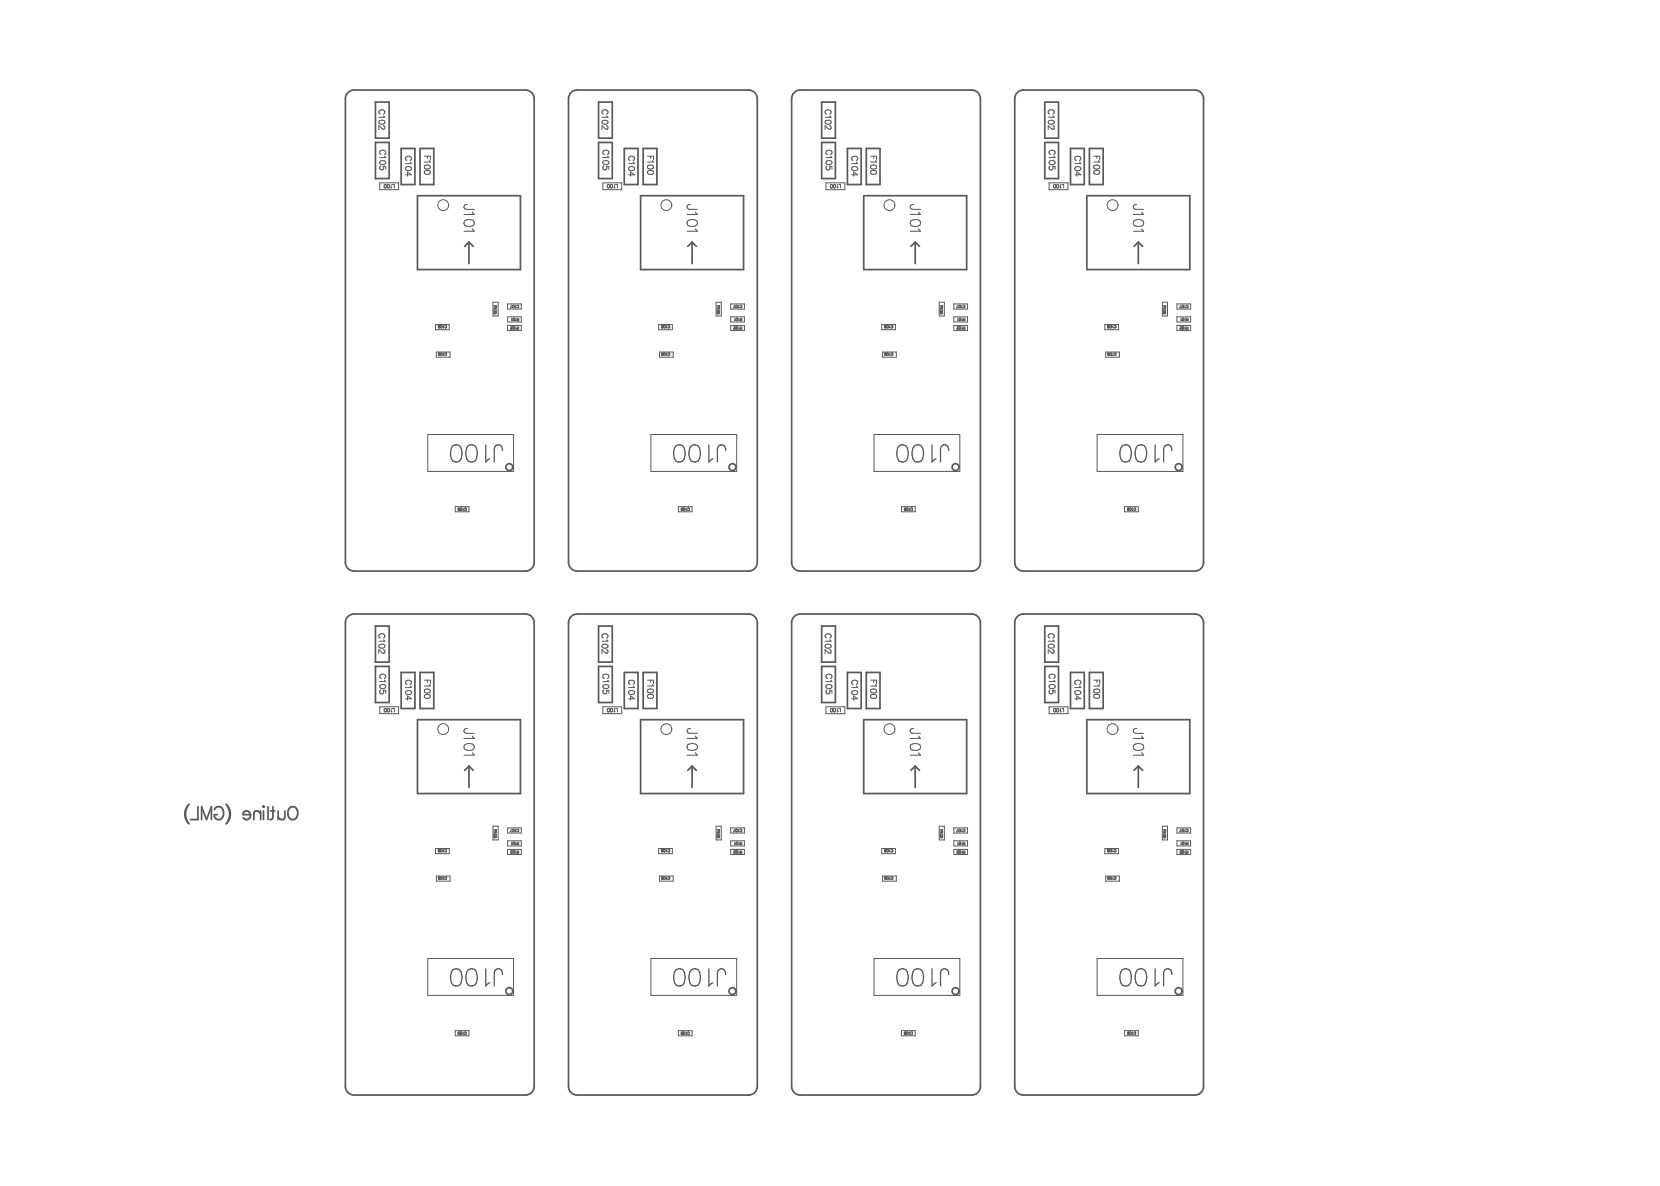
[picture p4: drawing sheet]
<svg xmlns="http://www.w3.org/2000/svg" width="644mm" height="460mm" viewBox="0 0 644 460" stroke-linecap="round" stroke-linejoin="round" font-family="sans-serif">
<g fill="none" stroke="#5a5a5a" stroke-width=".39">
<path d="M147.1 47l.9-.4a1 1 0 0 1 1.4 .9 1.26 1.26 0 0 1-1.3 .7 1.26 1.26 0 0 1-1.1-.9zM147.6 44.3a.86 .86 0 0 1-.6-1 .86 .86 0 0 1 .9-.7h.6a.86 .86 0 0 1 .9 .7 .86 .86 0 0 1-.6 1M147.9 59.9a.86 .86 0 0 1-.6-1 .86 .86 0 0 1 .9-.6h.6a.86 .86 0 0 1 .9 .6 .86 .86 0 0 1-.6 1M148.8 48.8l.6 .5-.2 .6-.3 .2-.8-.3-1.1-1.1v1.6M148.9 44.9l.5 .6h-2.4M233.7 47l.9-.4a1 1 0 0 1 1.3 .9 1.26 1.26 0 0 1-1.2 .7 1.26 1.26 0 0 1-1.1-.9zM234.2 44.3a.86 .86 0 0 1-.6-1 .86 .86 0 0 1 .9-.7h.5a.86 .86 0 0 1 .9 .7 .86 .86 0 0 1-.5 1M234.5 59.9a.86 .86 0 0 1-.6-1 .86 .86 0 0 1 .9-.6h.6a.86 .86 0 0 1 .9 .6 .86 .86 0 0 1-.6 1M235.4 48.8l.5 .5-.1 .6-.3 .2-.8-.3-1.1-1.1v1.6M235.5 44.9l.4 .6h-2.3M320.3 47l.9-.4a1 1 0 0 1 1.3 .9 1.26 1.26 0 0 1-1.2 .7 1.26 1.26 0 0 1-1.1-.9zM320.7 44.3a.86 .86 0 0 1-.5-1 .86 .86 0 0 1 .9-.7h.5a.86 .86 0 0 1 .9 .7 .86 .86 0 0 1-.5 1"/>
<path d="M321.1 59.9a.86 .86 0 0 1-.6-1 .86 .86 0 0 1 .9-.6h.6a.86 .86 0 0 1 .9 .6 .86 .86 0 0 1-.6 1M322 48.8l.5 .5v.4l-.4 .4-.8-.3-1.1-1.1v1.6M322.1 44.9l.4 .6h-2.3M406.9 47l.9-.4a1 1 0 0 1 1.3 .9 1.26 1.26 0 0 1-1.2 .7 1.26 1.26 0 0 1-1.1-.9zM407.3 44.3a.86 .86 0 0 1-.5-1 .86 .86 0 0 1 .9-.7h.5a.86 .86 0 0 1 .9 .7 .86 .86 0 0 1-.6 1M407.7 59.9a.86 .86 0 0 1-.6-1 .86 .86 0 0 1 .9-.6h.5a.86 .86 0 0 1 .9 .6 .86 .86 0 0 1-.5 1M408.5 48.8l.6 .5v.4l-.4 .4-.8-.3-1.1-1.1v1.6M408.7 44.9l.4 .6h-2.3M147.4 70.9h7.3v2.7h-7.3zM147.5 62.6l.9-.3a1 1 0 0 1 1.3 .9 1.26 1.26 0 0 1-1.3 .7 1.26 1.26 0 0 1-1-.9zM147.8 64.4a.82 .82 0 0 0-.3 1.2 .82 .82 0 0 0 1.2 .1 .82 .82 0 0 0 0-1.2l1 .1v1.1M149.2 60.6l.5 .5h-2.3"/>
<path d="M149.2 71.6a.56 .56 0 0 1 .8 .7 .56 .56 0 0 1-.9 .4zM150.4 71.6a.56 .56 0 0 1 .8 .7 .56 .56 0 0 1-.9 .4zM151.8 71.6v1.3l.3-.2M152.3 71.6h.7v1.3M157.3 67.8h2.4l-1.6-1.1v1.7M157.5 65l.8-.4a1 1 0 0 1 1.4 .9 1.26 1.26 0 0 1-1.3 .7 1.26 1.26 0 0 1-1.1-.9zM157.9 62.3a.86 .86 0 0 1-.6-1 .86 .86 0 0 1 .9-.7h.6a.86 .86 0 0 1 .9 .7 .86 .86 0 0 1-.6 1M159.2 62.9l.5 .6h-2.4M164.7 60.6h2.3v1.4M164.8 64.3l.9-.3a1 1 0 0 1 1.3 .9 1.26 1.26 0 0 1-1.2 .7 1.26 1.26 0 0 1-1.1-.9zM164.8 66.4l.9-.3a1 1 0 0 1 1.3 .9 1.26 1.26 0 0 1-1.2 .6 1.26 1.26 0 0 1-1.1-.9zM165.9 60.6v.9"/>
<path d="M166.6 62.3l.4 .6h-2.3M233.9 70.9h7.4v2.7h-7.4zM234 62.6l.9-.3a1 1 0 0 1 1.4 .9 1.26 1.26 0 0 1-1.3 .7 1.26 1.26 0 0 1-1.1-.9zM234.4 64.4a.82 .82 0 0 0-.3 1.2 .82 .82 0 0 0 1.2 .1 .82 .82 0 0 0 0-1.2l1 .1v1.1M235.8 60.6l.5 .5h-2.4M235.8 71.6a.56 .56 0 0 1 .7 .7 .56 .56 0 0 1-.8 .4zM237 71.6a.56 .56 0 0 1 .7 .7 .56 .56 0 0 1-.8 .4zM238.4 71.6v1.3l.3-.2M238.8 71.6h.8v1.3M243.9 67.8h2.4l-1.6-1.1v1.7M244 65l.9-.4a1 1 0 0 1 1.4 .9 1.26 1.26 0 0 1-1.3 .7 1.26 1.26 0 0 1-1.1-.9zM244.5 62.3a.86 .86 0 0 1-.6-1 .86 .86 0 0 1 .9-.7h.6a.86 .86 0 0 1 .9 .7 .86 .86 0 0 1-.6 1"/>
<path d="M245.8 62.9l.5 .6h-2.4M251.3 60.6h2.3v1.4M251.4 64.3l.8-.3a1 1 0 0 1 1.4 .9 1.26 1.26 0 0 1-1.3 .7 1.26 1.26 0 0 1-1-.9zM251.4 66.4l.8-.3a1 1 0 0 1 1.4 .9 1.26 1.26 0 0 1-1.3 .6 1.26 1.26 0 0 1-1-.9zM252.5 60.6v.9M253.1 62.3l.5 .6h-2.3M320.5 70.9h7.3v2.7h-7.3zM320.6 62.6l.9-.3a1 1 0 0 1 1.3 .9 1.26 1.26 0 0 1-1.2 .7 1.26 1.26 0 0 1-1.1-.9zM321 64.4a.82 .82 0 0 0-.4 1.2 .82 .82 0 0 0 1.3 .1 .82 .82 0 0 0-.1-1.2l1 .1v1.1M322.4 60.6l.4 .5h-2.3M322.4 71.6a.56 .56 0 0 1 .7 .7 .56 .56 0 0 1-.8 .4zM323.6 71.6a.56 .56 0 0 1 .7 .7 .56 .56 0 0 1-.8 .4z"/>
<path d="M325 71.6v1.3l.3-.2M325.4 71.6h.8v1.3M330.5 67.8h2.3l-1.5-1.1v1.7M330.6 65l.9-.4a1 1 0 0 1 1.3 .9 1.26 1.26 0 0 1-1.2 .7 1.26 1.26 0 0 1-1.1-.9zM331.1 62.3a.86 .86 0 0 1-.6-1 .86 .86 0 0 1 .9-.7h.5a.86 .86 0 0 1 .9 .7 .86 .86 0 0 1-.5 1M332.4 62.9l.4 .6h-2.3M337.8 60.6h2.4v1.4M337.9 64.3l.9-.3a1 1 0 0 1 1.4 .9 1.26 1.26 0 0 1-1.3 .7 1.26 1.26 0 0 1-1.1-.9zM337.9 66.4l.9-.3a1 1 0 0 1 1.4 .9 1.26 1.26 0 0 1-1.3 .6 1.26 1.26 0 0 1-1.1-.9zM339.1 60.6v.9M339.7 62.3l.5 .6h-2.4M407.1 70.9h7.3v2.7h-7.3z"/>
<path d="M407.2 62.6l.9-.3a1 1 0 0 1 1.3 .9 1.26 1.26 0 0 1-1.2 .7 1.26 1.26 0 0 1-1.1-.9zM407.5 64.4a.82 .82 0 0 0-.3 1.2 .82 .82 0 0 0 1.2 .1 .82 .82 0 0 0 0-1.2l1 .1v1.1M409 60.6l.4 .5h-2.3M409 71.6a.56 .56 0 0 1 .7 .7 .56 .56 0 0 1-.8 .4zM410.2 71.6a.56 .56 0 0 1 .7 .7 .56 .56 0 0 1-.9 .4zM411.5 71.6v1.3l.4-.2M412 71.6h.8v1.3M417.1 67.8h2.3l-1.5-1.1v1.7M417.2 65l.9-.4a1 1 0 0 1 1.3 .9 1.26 1.26 0 0 1-1.2 .7 1.26 1.26 0 0 1-1.1-.9zM417.6 62.3a.86 .86 0 0 1-.5-1 .86 .86 0 0 1 .9-.7h.5a.86 .86 0 0 1 .9 .7 .86 .86 0 0 1-.5 1M419 62.9l.4 .6h-2.3M424.4 60.6h2.3v1.4"/>
<path d="M424.5 64.3l.9-.3a1 1 0 0 1 1.3 .9 1.26 1.26 0 0 1-1.2 .7 1.26 1.26 0 0 1-1.1-.9zM424.5 66.4l.9-.3a1 1 0 0 1 1.3 .9 1.26 1.26 0 0 1-1.2 .6 1.26 1.26 0 0 1-1.1-.9zM425.6 60.6v.9M426.3 62.3l.4 .6h-2.3M191.3 117.2h2v5.4h-2zM191.6 118.6h1v.5M192.2 118.6v.4M192.2 119l.3 .2M192.2 118.9l-.6 .3M192.5 119.4l.1 .3h-1M192.6 119.1l-.1 .1M197 117.9h5.3v2h-5.3z"/>
<path d="M198.5 118.4l-.5 1h.7M200.1 118.4v1l.2-.2M200.6 118.6a.37 .37 0 0 1 .4-.2 .37 .37 0 0 1 .3 .4v.2a.37 .37 0 0 1-.3 .4 .37 .37 0 0 1-.4-.2M277.9 117.2h2v5.4h-2zM278.2 118.6h1v.5l-.4 .1M278.7 118.6v.4M278.7 119l.1 .1M278.7 118.9l-.5 .3M278.8 119.1v.1M279 119.4l.2 .3h-1M283.6 117.9h5.3v2h-5.3zM285.1 118.4l-.5 1h.7"/>
<path d="M285.6 118.4a.42 .42 0 0 1 .6 .5 .42 .42 0 0 1-.7 .3zM286.6 118.4v1l.3-.2M287.2 118.6a.37 .37 0 0 1 .4-.2 .37 .37 0 0 1 .3 .4v.2a.37 .37 0 0 1-.3 .4 .37 .37 0 0 1-.4-.2M364.5 117.2h2v5.4h-2zM364.8 118.6h1v.5M365.3 119l.4 .2M365.3 118.6v.4M365.3 118.9l-.5 .3M365.6 119.4l.2 .3h-1M365.8 119.1l-.1 .1M370.1 117.9h5.4v2h-5.4zM371.7 118.4l-.5 1h.6"/>
<path d="M372.2 118.4a.42 .42 0 0 1 .5 .5 .42 .42 0 0 1-.6 .3zM373.2 118.4v1l.3-.2M373.7 118.6a.37 .37 0 0 1 .5-.2 .37 .37 0 0 1 .3 .4v.2a.37 .37 0 0 1-.3 .4 .37 .37 0 0 1-.5-.2M451.1 117.2h2v5.4h-2zM451.4 118.6h1l-.1 .5-.3 .1M451.9 118.6v.4M451.9 119l.1 .1M451.9 118.9l-.5 .3M452 119.1v.1M452.2 119.4l.2 .3h-1M456.7 117.9h5.3v2h-5.3zM458.2 118.4l-.4 1h.6"/>
<path d="M458.8 118.4a.42 .42 0 0 1 .5 .5 .42 .42 0 0 1-.6 .3zM459.8 118.4v1l.2-.2M460.3 118.6a.37 .37 0 0 1 .4-.2 .37 .37 0 0 1 .3 .4v.2a.37 .37 0 0 1-.3 .4 .37 .37 0 0 1-.4-.2M169 125.9h5.3v2h-5.3zM169.3 136.6h5.4v1.9h-5.4zM170 126.6l.1 .1M170.1 137.2h.1M170.1 137.2l.3-.3 .3 .3M170.1 137.2l.3 .3 .3-.3M170.6 126.3h-.5l-.1 .3M170.6 126.3h.1M170.7 126.3v.4l-.6 .3 .5 .2v-.3l-.5-.2"/>
<path d="M170.7 137.2l-.1 .6-.5-.1M171.1 126.3a.42 .42 0 0 1 .5 .4 .42 .42 0 0 1-.6 .3zM172.1 126.2v1l.2-.2M172.1 136.9v1l.2-.2M172.6 126.5a.37 .37 0 0 1 .4-.3 .37 .37 0 0 1 .3 .4v.2a.37 .37 0 0 1-.3 .4 .37 .37 0 0 1-.4-.2M172.6 137.1a.37 .37 0 0 1 .4-.2 .37 .37 0 0 1 .3 .4v.2a.37 .37 0 0 1-.3 .4 .37 .37 0 0 1-.4-.3M191.7 120.3a.5 .5 0 0 1 .6-.2 .5 .5 0 0 1 .3 .6 .5 .5 0 0 1-.6 .2 .5 .5 0 0 1-.3-.6zM191.7 121.2a.5 .5 0 0 1 .6-.2 .5 .5 0 0 1 .3 .6 .5 .5 0 0 1-.6 .2 .5 .5 0 0 1-.3-.6zM197 122.9h5.3v2h-5.3zM197 126.2h5.3v2h-5.3zM198.1 126.7h.7l-.6 .7 .4 .3M198.6 123.4v1l.2-.2"/>
<path d="M198.7 127.6l-.1 .1M198.7 127.5v.1M200.2 123.4v1l.2-.2M200.2 126.7v1l.2-.2M200.6 126.7l.4 .5M200.6 123.4l.4 .5M200.7 127.6v.1M200.7 124h.1M201.3 123.4v1l-.6-.1v-.3M201.3 126.7v1h-.6M201.3 127.2l-.6 .1v.3M201.3 123.9l-.6 .1"/>
<path d="M255.6 125.9h5.3v2h-5.3zM255.9 136.6h5.3v1.9h-5.3zM256.7 126.3v.4l.5 .3-.5 .2v-.3l.5-.2M256.7 137.2l.3 .3M256.7 137.2h.1M256.7 126.3h.5l.1 .3M256.7 126.3h.1M257 136.9h.1M257 137.5h.1M257 136.9l-.3 .3M257 136.9l.3 .3M257.3 137.2l-.1 .6-.5-.1"/>
<path d="M257.3 126.6l-.1 .1M257.3 137.2l-.3 .3M257.7 126.3a.42 .42 0 0 1 .5 .4 .42 .42 0 0 1-.6 .3zM257.7 136.9a.42 .42 0 0 1 .5 .5 .42 .42 0 0 1-.6 .3zM258.7 126.2v1l.2-.2M258.7 136.9v1l.2-.2M259.2 126.5a.37 .37 0 0 1 .4-.3 .37 .37 0 0 1 .3 .4v.2a.37 .37 0 0 1-.3 .4 .37 .37 0 0 1-.4-.2M259.2 137.1a.37 .37 0 0 1 .4-.2 .37 .37 0 0 1 .3 .4v.2a.37 .37 0 0 1-.3 .4 .37 .37 0 0 1-.4-.3M283.6 126.2h5.3v2h-5.3zM283.6 122.9h5.3v2h-5.3zM284.7 126.7h.7l-.6 .9M284.8 127.6v.1"/>
<path d="M285.1 123.4v1l.3-.2M285.3 127.5l-.5 .2M285.7 126.8a.42 .42 0 0 1 .6 .4 .42 .42 0 0 1-.7 .3zM285.7 123.4a.42 .42 0 0 1 .6 .5 .42 .42 0 0 1-.7 .3zM286.8 123.4v1l.2-.2M286.8 126.7v1l.2-.2M287.2 126.7l.3 .5M287.2 123.4l.3 .5M287.9 126.7v1l-.6-.1v-.3l.6-.1M287.9 123.4v1l-.6-.1v-.3l.6-.1M342.2 125.9h5.3v2h-5.3zM342.5 136.6h5.3v1.9h-5.3z"/>
<path d="M343.2 126.6l.1 .1M343.3 137.2l.3-.3 .3 .3M343.3 137.2l.2 .3 .4-.3M343.3 137.2h.1M343.8 126.3h-.5l-.1 .3M343.8 126.3h.1M343.8 126.3v.4l-.5 .3 .5 .2v-.3l-.5-.2M343.9 137.2l-.2 .6-.4-.1M344.2 126.3a.42 .42 0 0 1 .6 .4 .42 .42 0 0 1-.7 .3zM344.2 136.9a.42 .42 0 0 1 .6 .5 .42 .42 0 0 1-.7 .3zM345.3 126.2v1l.2-.2M345.3 136.9v1l.2-.2"/>
<path d="M345.8 126.5a.37 .37 0 0 1 .4-.3 .37 .37 0 0 1 .3 .4v.2a.37 .37 0 0 1-.3 .4 .37 .37 0 0 1-.4-.2M345.8 137.1a.37 .37 0 0 1 .4-.2 .37 .37 0 0 1 .3 .4v.2a.37 .37 0 0 1-.3 .4 .37 .37 0 0 1-.4-.3M370.1 126.2h5.4v2h-5.4zM370.1 122.9h5.4v2h-5.4zM371.3 126.7h.7l-.7 .7 .5 .3M371.7 123.4v1l.3-.2M371.9 127.6l-.1 .1M371.9 127.5v.1M372.3 126.8a.42 .42 0 0 1 .6 .4 .42 .42 0 0 1-.7 .3zM372.3 123.4a.42 .42 0 0 1 .6 .5 .42 .42 0 0 1-.7 .3zM373.3 123.4v1l.3-.2M373.3 126.7v1l.3-.2"/>
<path d="M373.8 126.7l.3 .5M373.8 123.4l.3 .5M373.8 127.6l.1 .1M373.9 124h-.1M374.5 126.7v1h-.6M374.5 127.2l-.6 .1-.1 .3M374.5 123.4v1l-.6-.1-.1-.3M374.5 123.9l-.6 .1M428.7 125.9h5.4v2h-5.4zM429.1 136.6h5.3v1.9h-5.3zM429.8 126.3v.4l.6 .3-.5 .2v-.3l.5-.2M429.8 137.2l.3 .3"/>
<path d="M429.8 137.2h.1M429.9 126.3h.5l.1 .3M429.9 126.3h-.1M430.1 136.9h.1M430.1 137.5h.1M430.1 136.9l-.3 .3M430.2 136.9l.3 .3M430.5 137.2l-.2 .6-.4-.1M430.5 126.6l-.1 .1M430.5 137.2l-.3 .3M430.8 126.3a.42 .42 0 0 1 .6 .4 .42 .42 0 0 1-.7 .3zM430.8 136.9a.42 .42 0 0 1 .6 .5 .42 .42 0 0 1-.7 .3z"/>
<path d="M431.8 126.2v1l.3-.2M431.8 136.9v1l.3-.2M432.4 126.5a.37 .37 0 0 1 .4-.3 .37 .37 0 0 1 .3 .4v.2a.37 .37 0 0 1-.3 .4 .37 .37 0 0 1-.4-.2M432.4 137.1a.37 .37 0 0 1 .4-.2 .37 .37 0 0 1 .3 .4v.2a.37 .37 0 0 1-.3 .4 .37 .37 0 0 1-.4-.3M456.7 126.2h5.3v2h-5.3zM456.7 122.9h5.3v2h-5.3zM457.9 126.7h.6l-.5 .9M458 127.6v.1M458 127.7h.4M458.3 123.4v1l.2-.2M458.4 127.6v.1M458.5 127.5l-.1 .1"/>
<path d="M458.9 126.8a.42 .42 0 0 1 .5 .4 .42 .42 0 0 1-.6 .3zM458.9 123.4a.42 .42 0 0 1 .5 .5 .42 .42 0 0 1-.6 .3zM459.9 123.4v1l.3-.2M459.9 126.7v1l.3-.2M460.4 126.7l.3 .5M460.4 123.4l.3 .5M460.4 127.6l.1 .1M460.5 124h-.1M461 126.7v1h-.5M461 127.2l-.5 .1-.1 .3M461 123.4v1l-.5-.1-.1-.3M461 123.9l-.5 .1"/>
<path d="M166 168.5h33.3v14.4h-33.3zM252.6 168.5h33.3v14.4h-33.3zM339.2 168.5h33.3v14.4h-33.3zM425.7 168.5h33.3v14.4h-33.3zM176.7 196.5h5.3v2h-5.3zM177.8 197.7l.2 .3 .4-.3M177.8 197.7l.2-.3 .4 .3M178.3 197.2l-.4-.1-.1 .6M178.4 197.7h.1M179.8 197v1l.2-.2M180.3 197.3a.37 .37 0 0 1 .4-.3 .37 .37 0 0 1 .3 .4v.2a.37 .37 0 0 1-.3 .4 .37 .37 0 0 1-.4-.2M263.2 196.5h5.4v2h-5.4z"/>
<path d="M264.3 197.7l.3 .3M264.6 198h.1M264.6 197.4h.1M264.6 197.4l-.3 .3M264.7 197.4l.3 .3M264.9 197.2l-.4-.1-.2 .6M265 197.7h.1M265 197.7l-.3 .3M265.3 197.1a.42 .42 0 0 1 .6 .4 .42 .42 0 0 1-.7 .3zM266.3 197v1l.3-.2M266.9 197.3a.37 .37 0 0 1 .4-.3 .37 .37 0 0 1 .3 .4v.2a.37 .37 0 0 1-.3 .4 .37 .37 0 0 1-.4-.2M349.8 196.5h5.3v2h-5.3z"/>
<path d="M350.9 197.7l.3 .3 .3-.3M350.9 197.7l.3-.3 .3 .3M351.5 197.2l-.4-.1-.2 .6M351.5 197.7h.1M351.9 197.1a.42 .42 0 0 1 .5 .4 .42 .42 0 0 1-.6 .3zM352.9 197v1l.3-.2M353.4 197.3a.37 .37 0 0 1 .5-.3 .37 .37 0 0 1 .2 .4v.2a.37 .37 0 0 1-.2 .4 .37 .37 0 0 1-.5-.2M436.4 196.5h5.3v2h-5.3zM437.5 197.7l.3 .3M437.8 198h.1M437.8 197.4h.1M437.8 197.4l-.3 .3"/>
<path d="M437.8 197.4l.3 .3M438.1 197.2l-.5-.1-.1 .6M438.1 197.7h.1M438.1 197.7l-.3 .3M438.5 197.1a.42 .42 0 0 1 .5 .4 .42 .42 0 0 1-.6 .3zM439.5 197v1l.2-.2M440 197.3a.37 .37 0 0 1 .4-.3 .37 .37 0 0 1 .3 .4v.2a.37 .37 0 0 1-.3 .4 .37 .37 0 0 1-.4-.2M147.1 250.2l.9-.3a1 1 0 0 1 1.4 .8 1.26 1.26 0 0 1-1.3 .7 1.26 1.26 0 0 1-1.1-.9zM147.6 247.5a.86 .86 0 0 1-.6-1 .86 .86 0 0 1 .9-.7h.6a.86 .86 0 0 1 .9 .7 .86 .86 0 0 1-.6 1M148.8 252l.6 .5-.2 .7-.3 .2-.8-.4-1.1-1.1v1.6M148.9 248.2l.5 .5h-2.4M233.7 250.2l.9-.3a1 1 0 0 1 1.3 .8 1.26 1.26 0 0 1-1.2 .7 1.26 1.26 0 0 1-1.1-.9z"/>
<path d="M234.2 247.5a.86 .86 0 0 1-.6-1 .86 .86 0 0 1 .9-.7h.5a.86 .86 0 0 1 .9 .7 .86 .86 0 0 1-.5 1M235.4 252l.5 .5-.1 .7-.3 .2-.8-.4-1.1-1.1v1.6M235.5 248.2l.4 .5h-2.3M320.3 250.2l.9-.3a1 1 0 0 1 1.3 .8 1.26 1.26 0 0 1-1.2 .7 1.26 1.26 0 0 1-1.1-.9zM320.7 247.5a.86 .86 0 0 1-.5-1 .86 .86 0 0 1 .9-.7h.5a.86 .86 0 0 1 .9 .7 .86 .86 0 0 1-.5 1M322 252l.5 .5v.4l-.4 .5-.8-.4-1.1-1.1v1.6M322.1 248.2l.4 .5h-2.3M406.9 250.2l.9-.3a1 1 0 0 1 1.3 .8 1.26 1.26 0 0 1-1.2 .7 1.26 1.26 0 0 1-1.1-.9zM407.3 247.5a.86 .86 0 0 1-.5-1 .86 .86 0 0 1 .9-.7h.5a.86 .86 0 0 1 .9 .7 .86 .86 0 0 1-.6 1M408.5 252l.6 .5v.4l-.4 .5-.8-.4-1.1-1.1v1.6M408.7 248.2l.4 .5h-2.3M147.4 274.2h7.3v2.6h-7.3z"/>
<path d="M147.5 265.9l.9-.4a1 1 0 0 1 1.3 .9 1.26 1.26 0 0 1-1.3 .7 1.26 1.26 0 0 1-1-.9zM147.8 267.6a.82 .82 0 0 0-.3 1.2 .82 .82 0 0 0 1.2 .2 .82 .82 0 0 0 0-1.3l1 .1v1.1M147.9 263.2a.86 .86 0 0 1-.6-1 .86 .86 0 0 1 .9-.7h.6a.86 .86 0 0 1 .9 .7 .86 .86 0 0 1-.6 1M149.2 263.8l.5 .6h-2.3M149.2 274.9a.56 .56 0 0 1 .8 .6 .56 .56 0 0 1-.9 .4zM150.4 274.9a.56 .56 0 0 1 .8 .6 .56 .56 0 0 1-.9 .4zM151.8 274.8v1.3l.3-.2M152.3 274.8h.7v1.3M157.3 271h2.4l-1.6-1.1v1.7M157.5 268.2l.8-.3a1 1 0 0 1 1.4 .8 1.26 1.26 0 0 1-1.3 .7 1.26 1.26 0 0 1-1.1-.9zM157.9 265.5a.86 .86 0 0 1-.6-1 .86 .86 0 0 1 .9-.7h.6a.86 .86 0 0 1 .9 .7 .86 .86 0 0 1-.6 1M159.2 266.1l.5 .6h-2.4"/>
<path d="M164.7 263.8h2.3v1.5M164.8 269.7l.9-.4a1 1 0 0 1 1.3 .9 1.26 1.26 0 0 1-1.2 .7 1.26 1.26 0 0 1-1.1-.9zM164.8 267.6l.9-.4a1 1 0 0 1 1.3 .9 1.26 1.26 0 0 1-1.2 .7 1.26 1.26 0 0 1-1.1-.9zM165.9 263.8v.9M166.6 265.5l.4 .6h-2.3M233.9 274.2h7.4v2.6h-7.4zM234 265.9l.9-.4a1 1 0 0 1 1.4 .9 1.26 1.26 0 0 1-1.3 .7 1.26 1.26 0 0 1-1.1-.9zM234.4 267.6a.82 .82 0 0 0-.3 1.2 .82 .82 0 0 0 1.2 .2 .82 .82 0 0 0 0-1.3l1 .1v1.1M234.5 263.2a.86 .86 0 0 1-.6-1 .86 .86 0 0 1 .9-.7h.6a.86 .86 0 0 1 .9 .7 .86 .86 0 0 1-.6 1M235.8 263.8l.5 .6h-2.4M235.8 274.9a.56 .56 0 0 1 .7 .6 .56 .56 0 0 1-.8 .4zM237 274.9a.56 .56 0 0 1 .7 .6 .56 .56 0 0 1-.8 .4z"/>
<path d="M238.4 274.8v1.3l.3-.2M238.8 274.8h.8v1.3M243.9 271h2.4l-1.6-1.1v1.7M244 268.2l.9-.3a1 1 0 0 1 1.4 .8 1.26 1.26 0 0 1-1.3 .7 1.26 1.26 0 0 1-1.1-.9zM244.5 265.5a.86 .86 0 0 1-.6-1 .86 .86 0 0 1 .9-.7h.6a.86 .86 0 0 1 .9 .7 .86 .86 0 0 1-.6 1M245.8 266.1l.5 .6h-2.4M251.3 263.8h2.3v1.5M251.4 267.6l.8-.4a1 1 0 0 1 1.4 .9 1.26 1.26 0 0 1-1.3 .7 1.26 1.26 0 0 1-1-.9zM251.4 269.7l.8-.4a1 1 0 0 1 1.4 .9 1.26 1.26 0 0 1-1.3 .7 1.26 1.26 0 0 1-1-.9zM252.5 263.8v.9M253.1 265.5l.5 .6h-2.3M320.5 274.2h7.3v2.6h-7.3z"/>
<path d="M320.6 265.9l.9-.4a1 1 0 0 1 1.3 .9 1.26 1.26 0 0 1-1.2 .7 1.26 1.26 0 0 1-1.1-.9zM321 267.6a.82 .82 0 0 0-.4 1.2 .82 .82 0 0 0 1.3 .2 .82 .82 0 0 0-.1-1.3l1 .1v1.1M321.1 263.2a.86 .86 0 0 1-.6-1 .86 .86 0 0 1 .9-.7h.6a.86 .86 0 0 1 .9 .7 .86 .86 0 0 1-.6 1M322.4 263.8l.4 .6h-2.3M322.4 274.9a.56 .56 0 0 1 .7 .6 .56 .56 0 0 1-.8 .4zM323.6 274.9a.56 .56 0 0 1 .7 .6 .56 .56 0 0 1-.8 .4zM325 274.8v1.3l.3-.2M325.4 274.8h.8v1.3M330.5 271h2.3l-1.5-1.1v1.7M330.6 268.2l.9-.3a1 1 0 0 1 1.3 .8 1.26 1.26 0 0 1-1.2 .7 1.26 1.26 0 0 1-1.1-.9zM331.1 265.5a.86 .86 0 0 1-.6-1 .86 .86 0 0 1 .9-.7h.5a.86 .86 0 0 1 .9 .7 .86 .86 0 0 1-.5 1M332.4 266.1l.4 .6h-2.3"/>
<path d="M337.8 263.8h2.4v1.5M337.9 267.6l.9-.4a1 1 0 0 1 1.4 .9 1.26 1.26 0 0 1-1.3 .7 1.26 1.26 0 0 1-1.1-.9zM337.9 269.7l.9-.4a1 1 0 0 1 1.4 .9 1.26 1.26 0 0 1-1.3 .7 1.26 1.26 0 0 1-1.1-.9zM339.1 263.8v.9M339.7 265.5l.5 .6h-2.4M407.1 274.2h7.3v2.6h-7.3zM407.2 265.9l.9-.4a1 1 0 0 1 1.3 .9 1.26 1.26 0 0 1-1.2 .7 1.26 1.26 0 0 1-1.1-.9zM407.5 267.6a.82 .82 0 0 0-.3 1.2 .82 .82 0 0 0 1.2 .2 .82 .82 0 0 0 0-1.3l1 .1v1.1M407.7 263.2a.86 .86 0 0 1-.6-1 .86 .86 0 0 1 .9-.7h.5a.86 .86 0 0 1 .9 .7 .86 .86 0 0 1-.5 1M409 263.8l.4 .6h-2.3M409 274.9a.61 .61 0 0 1 .7 .6 .61 .61 0 0 1-.7 .6zM410.2 274.9a.61 .61 0 0 1 .7 .6 .61 .61 0 0 1-.7 .6z"/>
<path d="M411.5 274.8v1.3l.4-.2M412 274.8h.8v1.3M417.1 271h2.3l-1.5-1.1v1.7M417.2 268.2l.9-.3a1 1 0 0 1 1.3 .8 1.26 1.26 0 0 1-1.2 .7 1.26 1.26 0 0 1-1.1-.9zM417.6 265.5a.86 .86 0 0 1-.5-1 .86 .86 0 0 1 .9-.7h.5a.86 .86 0 0 1 .9 .7 .86 .86 0 0 1-.5 1M419 266.1l.4 .6h-2.3M424.4 263.8h2.3v1.5M424.5 267.6l.9-.4a1 1 0 0 1 1.3 .9 1.26 1.26 0 0 1-1.2 .7 1.26 1.26 0 0 1-1.1-.9zM424.5 269.7l.9-.4a1 1 0 0 1 1.3 .9 1.26 1.26 0 0 1-1.2 .7 1.26 1.26 0 0 1-1.1-.9zM425.6 263.8v.9M426.3 265.5l.4 .6h-2.3M169 329.1h5.3v2h-5.3z"/>
<path d="M169.3 339.8h5.4v2h-5.4zM170.1 329.6h.6v.3l-.6 .3 .5 .2zM171.1 329.5a.42 .42 0 0 1 .5 .5 .42 .42 0 0 1-.6 .3zM172.1 329.5v1l.2-.2M172.6 329.7a.37 .37 0 0 1 .4-.2 .37 .37 0 0 1 .3 .3v.3a.37 .37 0 0 1-.3 .4 .37 .37 0 0 1-.4-.3M191.3 320.5h2v5.3h-2zM191.6 321.8h1v.6M191.7 323.6a.5 .5 0 0 1 .6-.2 .5 .5 0 0 1 .3 .5 .5 .5 0 0 1-.6 .2 .5 .5 0 0 1-.3-.5zM191.7 324.5a.5 .5 0 0 1 .6-.2 .5 .5 0 0 1 .3 .5 .5 .5 0 0 1-.6 .2 .5 .5 0 0 1-.3-.5zM192.2 321.8v.6h.3M192.2 322.1l-.6 .4M192.5 322.7l.1 .2h-1"/>
<path d="M192.6 322.4h-.1M197 329.5h5.3v2h-5.3zM197 321.1h5.3v2h-5.3zM197 326.1h5.3v2h-5.3zM198.1 330h.7l-.6 .6M198.2 330.7l.2 .3 .3-.2M198.2 330.6v.1M198.5 321.6l-.5 1h.7M198.6 326.6v1l.2-.2M198.7 330.7v.1M199.1 321.7a.42 .42 0 0 1 .5 .4 .42 .42 0 0 1-.6 .3zM199.2 330a.42 .42 0 0 1 .5 .5 .42 .42 0 0 1-.6 .3z"/>
<path d="M200.1 321.6v1l.2-.2M200.2 330v1l.2-.2M200.2 326.6v1l.2-.2M200.6 321.9a.37 .37 0 0 1 .4-.3 .37 .37 0 0 1 .3 .4v.2a.37 .37 0 0 1-.3 .4 .37 .37 0 0 1-.4-.2M200.6 330l.4 .5M200.6 326.6l.4 .5M200.7 327.2h.1M201.3 326.6v1h-.6v-.4M201.3 330v1l-.6-.1v-.4h.6M201.3 327.1l-.6 .1M255.6 329.1h5.3v2h-5.3zM255.9 339.8h5.3v2h-5.3z"/>
<path d="M256.7 329.5l.5 .1v.3l-.5 .3 .5 .2v-.3l-.5-.2zM257.7 329.5a.42 .42 0 0 1 .5 .5 .42 .42 0 0 1-.6 .3zM258.7 329.5v1l.2-.2M259.2 329.7a.37 .37 0 0 1 .4-.2 .37 .37 0 0 1 .3 .3v.3a.37 .37 0 0 1-.3 .4 .37 .37 0 0 1-.4-.3M277.9 320.5h2v5.3h-2zM278.2 321.8h1v.6h-.4M278.7 321.8l.1 .6M278.7 322.1l-.5 .4M278.8 322.4h.1M279 322.7l.2 .2h-1M283.6 329.5h5.3v2h-5.3zM283.6 326.1h5.3v2h-5.3z"/>
<path d="M283.6 321.1h5.3v2h-5.3zM284.7 330h.7l-.6 .7 .1 .3 .4-.2M285.1 321.6l-.5 1h.7M285.1 326.6v1l.3-.2M285.3 330.7v.1M285.6 321.7a.42 .42 0 0 1 .6 .4 .42 .42 0 0 1-.7 .3zM285.7 330a.42 .42 0 0 1 .6 .5 .42 .42 0 0 1-.7 .3zM285.7 326.7a.42 .42 0 0 1 .6 .4 .42 .42 0 0 1-.7 .3zM286.6 321.6v1l.3-.2M286.8 330v1l.2-.2M286.8 326.6v1l.2-.2M287.2 321.9a.37 .37 0 0 1 .4-.3 .37 .37 0 0 1 .3 .4v.2a.37 .37 0 0 1-.3 .4 .37 .37 0 0 1-.4-.2"/>
<path d="M287.2 330l.3 .5M287.2 326.6l.3 .5M287.3 330.6l-.1 .1M287.9 330v1l-.7-.3M287.9 330.5l-.6 .1M287.9 326.6v1l-.6-.1v-.3l.6-.1M342.2 329.1h5.3v2h-5.3zM342.5 339.8h5.3v2h-5.3zM343.3 329.5l.5 .1v.3l-.5 .3 .5 .2v-.3l-.5-.2zM344.2 329.5a.42 .42 0 0 1 .6 .5 .42 .42 0 0 1-.7 .3zM345.3 329.5v1l.2-.2M345.8 329.7a.37 .37 0 0 1 .4-.2 .37 .37 0 0 1 .3 .3v.3a.37 .37 0 0 1-.3 .4 .37 .37 0 0 1-.4-.3"/>
<path d="M364.5 320.5h2v5.3h-2zM364.8 321.8h1v.6M365.3 321.8l.1 .6h.3M365.3 322.1l-.5 .4M365.6 322.7l.2 .2h-1M365.8 322.4h-.1M370.1 329.5h5.4v2h-5.4zM370.1 326.1h5.4v2h-5.4zM370.1 321.1h5.4v2h-5.4zM371.3 330h.7l-.6 .6M371.3 330.7l.2 .3 .4-.2M371.4 330.6l-.1 .1"/>
<path d="M371.7 321.6l-.5 1h.6M371.7 326.6v1l.3-.2M371.9 330.7v.1M372.2 321.7a.42 .42 0 0 1 .6 .4 .42 .42 0 0 1-.7 .3zM372.3 330a.42 .42 0 0 1 .6 .5 .42 .42 0 0 1-.7 .3zM372.3 326.7a.42 .42 0 0 1 .6 .4 .42 .42 0 0 1-.7 .3zM373.2 321.6v1l.3-.2M373.3 330v1l.3-.2M373.3 326.6v1l.3-.2M373.7 321.9a.37 .37 0 0 1 .5-.3 .37 .37 0 0 1 .3 .4v.2a.37 .37 0 0 1-.3 .4 .37 .37 0 0 1-.5-.2M373.8 330l.3 .5M373.8 326.6l.3 .5"/>
<path d="M373.9 327.2h-.1M374.5 330v1l-.7-.1 .1-.4h.6M374.5 326.6v1h-.6l-.1-.4M374.5 327.1l-.6 .1M428.7 329.1h5.4v2h-5.4zM429.1 339.8h5.3v2h-5.3zM429.9 329.5l.5 .1v.3l-.6 .3 .6 .2v-.3l-.6-.2zM430.8 329.5a.42 .42 0 0 1 .6 .5 .42 .42 0 0 1-.7 .3zM431.8 329.5v1l.3-.2M432.4 329.7a.37 .37 0 0 1 .4-.2 .37 .37 0 0 1 .3 .3v.3a.37 .37 0 0 1-.3 .4 .37 .37 0 0 1-.4-.3M451.1 320.5h2v5.3h-2zM451.4 321.8h1l-.1 .6h-.3"/>
<path d="M451.9 321.8l.1 .6M451.9 322.1l-.5 .4M452 322.4h.1M452.2 322.7l.2 .2h-1M456.7 329.5h5.3v2h-5.3zM456.7 326.1h5.3v2h-5.3zM456.7 321.1h5.3v2h-5.3zM457.9 330h.6l-.6 .7 .2 .3 .4-.2M458.2 321.6l-.4 1h.6M458.3 326.6v1l.2-.2M458.5 330.7v.1M458.8 321.7a.42 .42 0 0 1 .5 .4 .42 .42 0 0 1-.6 .3z"/>
<path d="M458.9 330a.42 .42 0 0 1 .5 .5 .42 .42 0 0 1-.6 .3zM458.9 326.7a.42 .42 0 0 1 .5 .4 .42 .42 0 0 1-.6 .3zM459.8 321.6v1l.2-.2M459.9 330v1l.3-.2M459.9 326.6v1l.3-.2M460.3 321.9a.37 .37 0 0 1 .4-.3 .37 .37 0 0 1 .3 .4v.2a.37 .37 0 0 1-.3 .4 .37 .37 0 0 1-.4-.2M460.4 330l.3 .5M460.4 326.6l.3 .5M460.5 327.2h-.1M461 330v1l-.6-.1 .1-.4h.5M461 326.6v1h-.5l-.1-.4M461 327.1l-.5 .1"/>
<path d="M170.1 340.4v.1M170.1 340.4l.3-.3 .3 .4M170.1 340.5l.3 .2 .3-.2M170.7 340.5l-.1 .6-.5-.1M172.1 340.1v1l.2-.2M172.6 340.4a.37 .37 0 0 1 .4-.3 .37 .37 0 0 1 .3 .4v.2a.37 .37 0 0 1-.3 .4 .37 .37 0 0 1-.4-.2M256.7 340.5l.3 .2M256.7 340.4v.1M257 340.1h.1M257 340.7h.1M257 340.1l-.3 .3M257 340.1l.3 .4"/>
<path d="M257.3 340.5l-.1 .6-.5-.1M257.3 340.5l-.3 .2M257.7 340.2a.42 .42 0 0 1 .5 .4 .42 .42 0 0 1-.6 .3zM258.7 340.1v1l.2-.2M259.2 340.4a.37 .37 0 0 1 .4-.3 .37 .37 0 0 1 .3 .4v.2a.37 .37 0 0 1-.3 .4 .37 .37 0 0 1-.4-.2M343.3 340.4l.3-.3 .3 .4M343.3 340.5l.2 .2 .4-.2M343.3 340.4v.1M343.9 340.5l-.2 .6-.4-.1M344.2 340.2a.42 .42 0 0 1 .6 .4 .42 .42 0 0 1-.7 .3zM345.3 340.1v1l.2-.2M345.8 340.4a.37 .37 0 0 1 .4-.3 .37 .37 0 0 1 .3 .4v.2a.37 .37 0 0 1-.3 .4 .37 .37 0 0 1-.4-.2"/>
<path d="M429.8 340.5l.3 .2M429.8 340.4v.1M430.1 340.1h.1M430.1 340.7h.1M430.1 340.1l-.3 .3M430.2 340.1l.3 .4M430.5 340.5l-.2 .6-.4-.1M430.5 340.5l-.3 .2M430.8 340.2a.42 .42 0 0 1 .6 .4 .42 .42 0 0 1-.7 .3zM431.8 340.1v1l.3-.2M432.4 340.4a.37 .37 0 0 1 .4-.3 .37 .37 0 0 1 .3 .4v.2a.37 .37 0 0 1-.3 .4 .37 .37 0 0 1-.4-.2M166 371.8h33.3v14.3h-33.3z"/>
<path d="M252.6 371.8h33.3v14.3h-33.3zM339.2 371.8h33.3v14.3h-33.3zM425.7 371.8h33.3v14.3h-33.3zM176.7 399.8h5.3v2h-5.3zM263.2 399.8h5.4v2h-5.4zM349.8 399.8h5.3v2h-5.3zM436.4 399.8h5.3v2h-5.3zM177.8 400.9l.2 .4 .4-.3M177.8 400.9l.2-.3 .4 .3M178.3 400.4l-.4-.1-.1 .6M178.4 400.9v.1M178.7 400.3a.42 .42 0 0 1 .6 .5 .42 .42 0 0 1-.7 .3z"/>
<path d="M179.8 400.3v1l.2-.2M180.3 400.5a.37 .37 0 0 1 .4-.2 .37 .37 0 0 1 .3 .3v.3a.37 .37 0 0 1-.3 .4 .37 .37 0 0 1-.4-.3M264.3 400.9l.3 .4M264.6 401.3h.1M264.6 400.6h.1M264.6 400.6l-.3 .3M264.7 400.6l.3 .3M264.9 400.4l-.4-.1-.2 .6M265 400.9v.1M265 401l-.3 .3M265.3 400.3a.42 .42 0 0 1 .6 .5 .42 .42 0 0 1-.7 .3zM266.3 400.3v1l.3-.2"/>
<path d="M266.9 400.5a.37 .37 0 0 1 .4-.2 .37 .37 0 0 1 .3 .3v.3a.37 .37 0 0 1-.3 .4 .37 .37 0 0 1-.4-.3M350.9 400.9l.3 .4 .3-.3M350.9 400.9l.3-.3 .3 .3M351.5 400.4l-.4-.1-.2 .6M351.5 400.9v.1M351.9 400.3a.42 .42 0 0 1 .5 .5 .42 .42 0 0 1-.6 .3zM352.9 400.3v1l.3-.2M353.4 400.5a.37 .37 0 0 1 .5-.2 .37 .37 0 0 1 .2 .3v.3a.37 .37 0 0 1-.2 .4 .37 .37 0 0 1-.5-.3M437.5 400.9l.3 .4M437.8 401.3h.1M437.8 400.6h.1M437.8 400.6l-.3 .3"/>
<path d="M437.8 400.6l.3 .3M438.1 400.4l-.5-.1-.1 .6M438.1 400.9v.1M438.1 401l-.3 .3M438.5 400.3a.42 .42 0 0 1 .5 .5 .42 .42 0 0 1-.6 .3zM439.5 400.3v1l.2-.2M440 400.5a.37 .37 0 0 1 .4-.2 .37 .37 0 0 1 .3 .3v.3a.37 .37 0 0 1-.3 .4 .37 .37 0 0 1-.4-.3"/>
<circle cx="172" cy="79.6" r="2.11"/>
<circle cx="258.6" cy="79.6" r="2.11"/>
<circle cx="345.2" cy="79.6" r="2.11"/>
<circle cx="431.7" cy="79.6" r="2.11"/>
<circle cx="199.2" cy="119" r=".43"/>
<circle cx="171.2" cy="137.5" r=".43"/>
<circle cx="199.3" cy="124" r=".43"/>
<circle cx="199.3" cy="127.3" r=".43"/>
<circle cx="278.8" cy="120.6" r=".43"/>
<circle cx="278.8" cy="121.5" r=".43"/>
<circle cx="365.4" cy="120.6" r=".43"/>
<circle cx="365.4" cy="121.5" r=".43"/>
<circle cx="452" cy="120.6" r=".43"/>
<circle cx="452" cy="121.5" r=".43"/>
<circle cx="178.9" cy="197.6" r=".43"/>
<circle cx="172" cy="282.8" r="2.11"/>
<circle cx="258.6" cy="282.8" r="2.11"/>
<circle cx="345.2" cy="282.8" r="2.11"/>
<circle cx="431.7" cy="282.8" r="2.11"/>
<circle cx="199.3" cy="327.2" r=".43"/>
<circle cx="278.8" cy="323.8" r=".43"/>
<circle cx="278.8" cy="324.7" r=".43"/>
<circle cx="365.4" cy="323.8" r=".43"/>
<circle cx="365.4" cy="324.7" r=".43"/>
<circle cx="452" cy="323.8" r=".43"/>
<circle cx="452" cy="324.7" r=".43"/>
<circle cx="171.2" cy="340.7" r=".43"/>
</g>
<g fill="none" stroke="#5a5a5a" stroke-width=".67">
<path d="M135 35.9l1.1-.7 1.3-.3h66.6a3.3 3.3 0 0 1 3.3 3.4v179.9a3.3 3.3 0 0 1-3.3 3.3h-66.6a3.3 3.3 0 0 1-3.4-3.3v-179.9l.3-1.3zM145.7 39.6h5.3v14h-5.3zM221.6 35.9l1-.7 1.3-.3h66.6a3.3 3.3 0 0 1 3.4 3.4v179.9a3.3 3.3 0 0 1-3.4 3.3h-66.6a3.3 3.3 0 0 1-3.3-3.3v-179.9l.3-1.3zM232.3 39.6h5.3v14h-5.3zM308.2 35.9l1-.7 1.3-.3h66.6a3.3 3.3 0 0 1 3.4 3.4v179.9a3.3 3.3 0 0 1-3.4 3.3h-66.6a3.3 3.3 0 0 1-3.3-3.3v-179.9l.3-1.3zM318.9 39.6h5.3v14h-5.3zM394.8 35.9l1-.7 1.3-.3h66.6a3.3 3.3 0 0 1 3.3 3.4v179.9a3.3 3.3 0 0 1-3.3 3.3h-66.6a3.3 3.3 0 0 1-3.3-3.3v-179.9l.2-1.3zM405.4 39.6h5.4v14h-5.4zM145.7 55.3h5.3v13.9h-5.3zM155.7 57.6h5.3v14h-5.3zM163 57.6h5.3v14h-5.3zM232.3 55.3h5.3v13.9h-5.3z"/>
<path d="M242.3 57.6h5.3v14h-5.3zM249.6 57.6h5.3v14h-5.3zM318.9 55.3h5.3v13.9h-5.3zM328.8 57.6h5.4v14h-5.4zM336.2 57.6h5.3v14h-5.3zM405.4 55.3h5.4v13.9h-5.4zM415.4 57.6h5.3v14h-5.3zM422.7 57.6h5.4v14h-5.4zM162 75.9h40v28.7h-40zM248.6 75.9h39.9v28.7h-39.9zM335.2 75.9h39.9v28.7h-39.9zM421.7 75.9h40v28.7h-40z"/>
<path d="M182 93.9v8.3M182 93.9l1.7 1.7M182 93.9l-1.7 1.7M268.6 93.9v8.3M268.6 93.9l1.6 1.7M268.6 93.9l-1.7 1.7M355.1 93.9v8.3M355.1 93.9l1.7 1.7M355.1 93.9l-1.6 1.7M441.7 93.9v8.3M441.7 93.9l1.7 1.7M441.7 93.9l-1.6 1.7"/>
<path d="M135 239.1l1.1-.7 1.3-.2h66.6a3.3 3.3 0 0 1 3.3 3.3v179.9a3.3 3.3 0 0 1-3.3 3.3h-66.6a3.3 3.3 0 0 1-3.4-3.3v-179.9l.3-1.3zM221.6 239.1l1-.7 1.3-.2h66.6a3.3 3.3 0 0 1 3.4 3.3v179.9a3.3 3.3 0 0 1-3.4 3.3h-66.6a3.3 3.3 0 0 1-3.3-3.3v-179.9l.3-1.3zM308.2 239.1l1-.7 1.3-.2h66.6a3.3 3.3 0 0 1 3.4 3.3v179.9a3.3 3.3 0 0 1-3.4 3.3h-66.6a3.3 3.3 0 0 1-3.3-3.3v-179.9l.3-1.3zM394.8 239.1l1-.7 1.3-.2h66.6a3.3 3.3 0 0 1 3.3 3.3v179.9a3.3 3.3 0 0 1-3.3 3.3h-66.6a3.3 3.3 0 0 1-3.3-3.3v-179.9l.2-1.3zM145.7 242.8h5.3v14h-5.3zM145.7 258.5h5.3v14h-5.3zM232.3 242.8h5.3v14h-5.3zM232.3 258.5h5.3v14h-5.3zM318.9 242.8h5.3v14h-5.3zM318.9 258.5h5.3v14h-5.3zM405.4 242.8h5.4v14h-5.4zM405.4 258.5h5.4v14h-5.4z"/>
<path d="M155.7 260.8h5.3v14h-5.3zM162 279.1h40v28.7h-40zM163 260.8h5.3v14h-5.3zM242.3 260.8h5.3v14h-5.3zM248.6 279.1h39.9v28.7h-39.9zM249.6 260.8h5.3v14h-5.3zM328.8 260.8h5.4v14h-5.4zM335.2 279.1h39.9v28.7h-39.9zM336.2 260.8h5.3v14h-5.3zM415.4 260.8h5.3v14h-5.3zM421.7 279.1h40v28.7h-40zM422.7 260.8h5.4v14h-5.4z"/>
<path d="M182 297.1l1.7 1.7M182 297.1l-1.7 1.7M182 297.1v8.4M268.6 297.1l1.6 1.7M268.6 297.1l-1.7 1.7M268.6 297.1v8.4M355.1 297.1l1.7 1.7M355.1 297.1l-1.6 1.7M355.1 297.1v8.4M441.7 297.1l1.7 1.7M441.7 297.1l-1.6 1.7M441.7 297.1v8.4"/>
<path d="M72.9 312.4a5.2 5.2 0 0 0 0 6.7M72.9 319.1l.5 .5M72.9 312.4l-.4 1a6.1 6.1 0 0 0 .4 5.7M73.4 311.9l-.5 .5M76.8 312.9v5h-2.8M78.2 317.9v-5l1.9 5 1.9-5v5M83.2 314.1a1.84 1.84 0 0 1 2.1-1.2 1.84 1.84 0 0 1 1.4 1.9 2.19 2.19 0 0 1-.4 2.4 2.19 2.19 0 0 1-2.4 .5l-.7-1v-.7h1.2M87.7 311.9l.5 .5M88.2 312.4a5.2 5.2 0 0 1 0 6.7M88.2 319.1l-.5 .5M88.2 312.4l.4 1a6.1 6.1 0 0 1-.4 5.7M94.8 314.8a1.51 1.51 0 0 1 2.4 1.2h-2.8z"/>
<path d="M97.2 316a1.57 1.57 0 0 1-.9 1.8 1.57 1.57 0 0 1-1.9-.6M101.1 315.5l-1.2-.9-1.1 .2-.3 3.1M101.1 314.6v3.3M102.3 312.7l.2 .2-.2 .2-.3-.2zM102.3 314.6v3.3M104 312.9v5M105 314.6h1.6M105.9 312.9v4l-.2 .8-1 .2M107.9 314.6v3.3M110.6 314.6l-.3 3.1-1.2 .2-1.2-1M112.7 313.1a2.3 2.3 0 0 1 2.6 .8 2.3 2.3 0 0 1 0 2.8 1.84 1.84 0 0 1-2.1 1.2 1.84 1.84 0 0 1-1.5-1.9 3 3 0 0 1 1-2.9z"/>
<circle cx="197.6" cy="181.2" r="1.33"/>
<circle cx="284.2" cy="181.2" r="1.33"/>
<circle cx="370.8" cy="181.2" r="1.33"/>
<circle cx="457.4" cy="181.2" r="1.33"/>
<circle cx="197.6" cy="384.4" r="1.33"/>
<circle cx="284.2" cy="384.4" r="1.33"/>
<circle cx="370.8" cy="384.4" r="1.33"/>
<circle cx="457.4" cy="384.4" r="1.33"/>
</g>
<g fill="none" stroke="#5a5a5a" stroke-width=".5">
<path d="M175.8 172.9a2.16 2.16 0 0 1 3.2 .9 5.5 5.5 0 0 1-.7 5.1 2.16 2.16 0 0 1-3.1-1 5.5 5.5 0 0 1 .6-5zM181.7 172.9a2.16 2.16 0 0 1 3.2 .9 5.5 5.5 0 0 1-.6 5.1 2.16 2.16 0 0 1-3.2-1 5.5 5.5 0 0 1 .6-5zM188.5 172.5v6.7l1.6-1.3M195 174.8a1.75 1.75 0 0 0-1.9-2.3l-1 .7-.3 .9v5.1M262.4 172.9a2.16 2.16 0 0 1 3.1 .9 5.5 5.5 0 0 1-.6 5.1 2.16 2.16 0 0 1-3.2-1 5.5 5.5 0 0 1 .7-5zM268.3 172.9a2.16 2.16 0 0 1 3.2 .9 5.5 5.5 0 0 1-.7 5.1 2.16 2.16 0 0 1-3.1-1 5.5 5.5 0 0 1 .6-5zM275.1 172.5v6.7l1.6-1.3M281.6 174.8a1.75 1.75 0 0 0-1.9-2.3l-1 .7-.3 .9v5.1M349 172.9a2.16 2.16 0 0 1 3.1 .9 5.5 5.5 0 0 1-.6 5.1 2.16 2.16 0 0 1-3.2-1 5.5 5.5 0 0 1 .7-5zM354.9 172.9a2.16 2.16 0 0 1 3.2 .9 5.5 5.5 0 0 1-.7 5.1 2.16 2.16 0 0 1-3.2-1 5.5 5.5 0 0 1 .7-5zM361.7 172.5v6.7l1.6-1.3M368.1 174.8a1.75 1.75 0 0 0-1.9-2.3l-.9 .7-.3 .9v5.1"/>
<path d="M435.5 172.9a2.16 2.16 0 0 1 3.2 .9 5.5 5.5 0 0 1-.6 5.1 2.16 2.16 0 0 1-3.2-1 5.5 5.5 0 0 1 .6-5zM441.5 172.9a2.16 2.16 0 0 1 3.1 .9 5.5 5.5 0 0 1-.6 5.1 2.16 2.16 0 0 1-3.2-1 5.5 5.5 0 0 1 .7-5zM448.2 172.5v6.7l1.6-1.3M454.7 174.8a1.75 1.75 0 0 0-1.9-2.3l-.9 .7-.4 .9v5.1M175.8 376.1a2.16 2.16 0 0 1 3.2 .9 5.5 5.5 0 0 1-.7 5.1 2.16 2.16 0 0 1-3.1-.9 5.5 5.5 0 0 1 .6-5.1zM181.7 376.1a2.16 2.16 0 0 1 3.2 .9 5.5 5.5 0 0 1-.6 5.1 2.16 2.16 0 0 1-3.2-.9 5.5 5.5 0 0 1 .6-5.1zM188.5 375.8v6.6l1.6-1.2M195 378a1.75 1.75 0 0 0-1.9-2.2l-1 .6-.3 1v5M262.4 376.1a2.16 2.16 0 0 1 3.1 .9 5.5 5.5 0 0 1-.6 5.1 2.16 2.16 0 0 1-3.2-.9 5.5 5.5 0 0 1 .7-5.1zM268.3 376.1a2.16 2.16 0 0 1 3.2 .9 5.5 5.5 0 0 1-.7 5.1 2.16 2.16 0 0 1-3.1-.9 5.5 5.5 0 0 1 .6-5.1zM275.1 375.8v6.6l1.6-1.2M281.6 378a1.75 1.75 0 0 0-1.9-2.2l-1 .6-.3 1v5"/>
<path d="M349 376.1a2.16 2.16 0 0 1 3.1 .9 5.5 5.5 0 0 1-.6 5.1 2.16 2.16 0 0 1-3.2-.9 5.5 5.5 0 0 1 .7-5.1zM354.9 376.1a2.16 2.16 0 0 1 3.2 .9 5.5 5.5 0 0 1-.7 5.1 2.16 2.16 0 0 1-3.2-.9 5.5 5.5 0 0 1 .7-5.1zM361.7 375.8v6.6l1.6-1.2M368.1 378a1.75 1.75 0 0 0-1.9-2.2l-.9 .6-.3 1v5M435.5 376.1a2.16 2.16 0 0 1 3.2 .9 5.5 5.5 0 0 1-.6 5.1 2.16 2.16 0 0 1-3.2-.9 5.5 5.5 0 0 1 .6-5.1zM441.5 376.1a2.16 2.16 0 0 1 3.1 .9 5.5 5.5 0 0 1-.6 5.1 2.16 2.16 0 0 1-3.2-.9 5.5 5.5 0 0 1 .7-5.1zM448.2 375.8v6.6l1.6-1.2M454.7 378a1.75 1.75 0 0 0-1.9-2.2l-.9 .6-.4 1v5"/>
</g>
<g fill="none" stroke="#5a5a5a" stroke-width=".4">
<path d="M181.4 79.3a1.05 1.05 0 0 0-1.3 1.2l.3 .5 .6 .2h3M268 79.3a1.05 1.05 0 0 0-1.4 1.2l.4 .5 .6 .2h3M354.5 79.3a1.05 1.05 0 0 0-1.3 1.2l.4 .5 .6 .2h3M441.1 79.3a1.05 1.05 0 0 0-1.3 1.2l.4 .5 .5 .2h3.1M180.2 85.7a3.1 3.1 0 0 1 3.7 0 1.3 1.3 0 0 1-.6 1.9 3.3 3.3 0 0 1-3.1-.3zM183.3 82.2l.7 1h-3.9M183.3 88.7l.7 1h-3.9M266.8 85.7a3.1 3.1 0 0 1 3.6 0 1.3 1.3 0 0 1-.5 1.9 3.3 3.3 0 0 1-3.1-.3zM269.9 82.2l.7 1h-4M269.9 88.7l.7 1h-4M353.4 85.7a3.1 3.1 0 0 1 3.6 0 1.3 1.3 0 0 1-.5 1.9 3.3 3.3 0 0 1-3.1-.3zM356.5 82.2l.7 1h-4"/>
<path d="M356.5 88.7l.7 1h-4M440 85.7a3.1 3.1 0 0 1 3.6 0 1.3 1.3 0 0 1-.6 1.9 3.3 3.3 0 0 1-3-.3zM443 82.2l.8 1h-4M443 88.7l.8 1h-4M180.2 289a3.1 3.1 0 0 1 3.7 0 1.3 1.3 0 0 1-.6 1.9 3.3 3.3 0 0 1-3.1-.4zM181.4 282.5a1.05 1.05 0 0 0-1.3 1.2l.3 .6 .6 .2h3M183.3 285.5l.7 .9h-3.9M183.3 292l.7 .9h-3.9M266.8 289a3.1 3.1 0 0 1 3.6 0 1.3 1.3 0 0 1-.5 1.9 3.3 3.3 0 0 1-3.1-.4zM268 282.5a1.05 1.05 0 0 0-1.4 1.2l.4 .6 .6 .2h3M269.9 285.5l.7 .9h-4M269.9 292l.7 .9h-4"/>
<path d="M353.4 289a3.1 3.1 0 0 1 3.6 0 1.3 1.3 0 0 1-.5 1.9 3.3 3.3 0 0 1-3.1-.4zM354.5 282.5a1.05 1.05 0 0 0-1.3 1.2l.4 .6 .6 .2h3M356.5 285.5l.7 .9h-4M356.5 292l.7 .9h-4M440 289a3.1 3.1 0 0 1 3.6 0 1.3 1.3 0 0 1-.6 1.9 3.3 3.3 0 0 1-3-.4zM441.1 282.5a1.05 1.05 0 0 0-1.3 1.2l.4 .6 .5 .2h3.1M443 285.5l.8 .9h-4M443 292l.8 .9h-4"/>
</g>
</svg>
